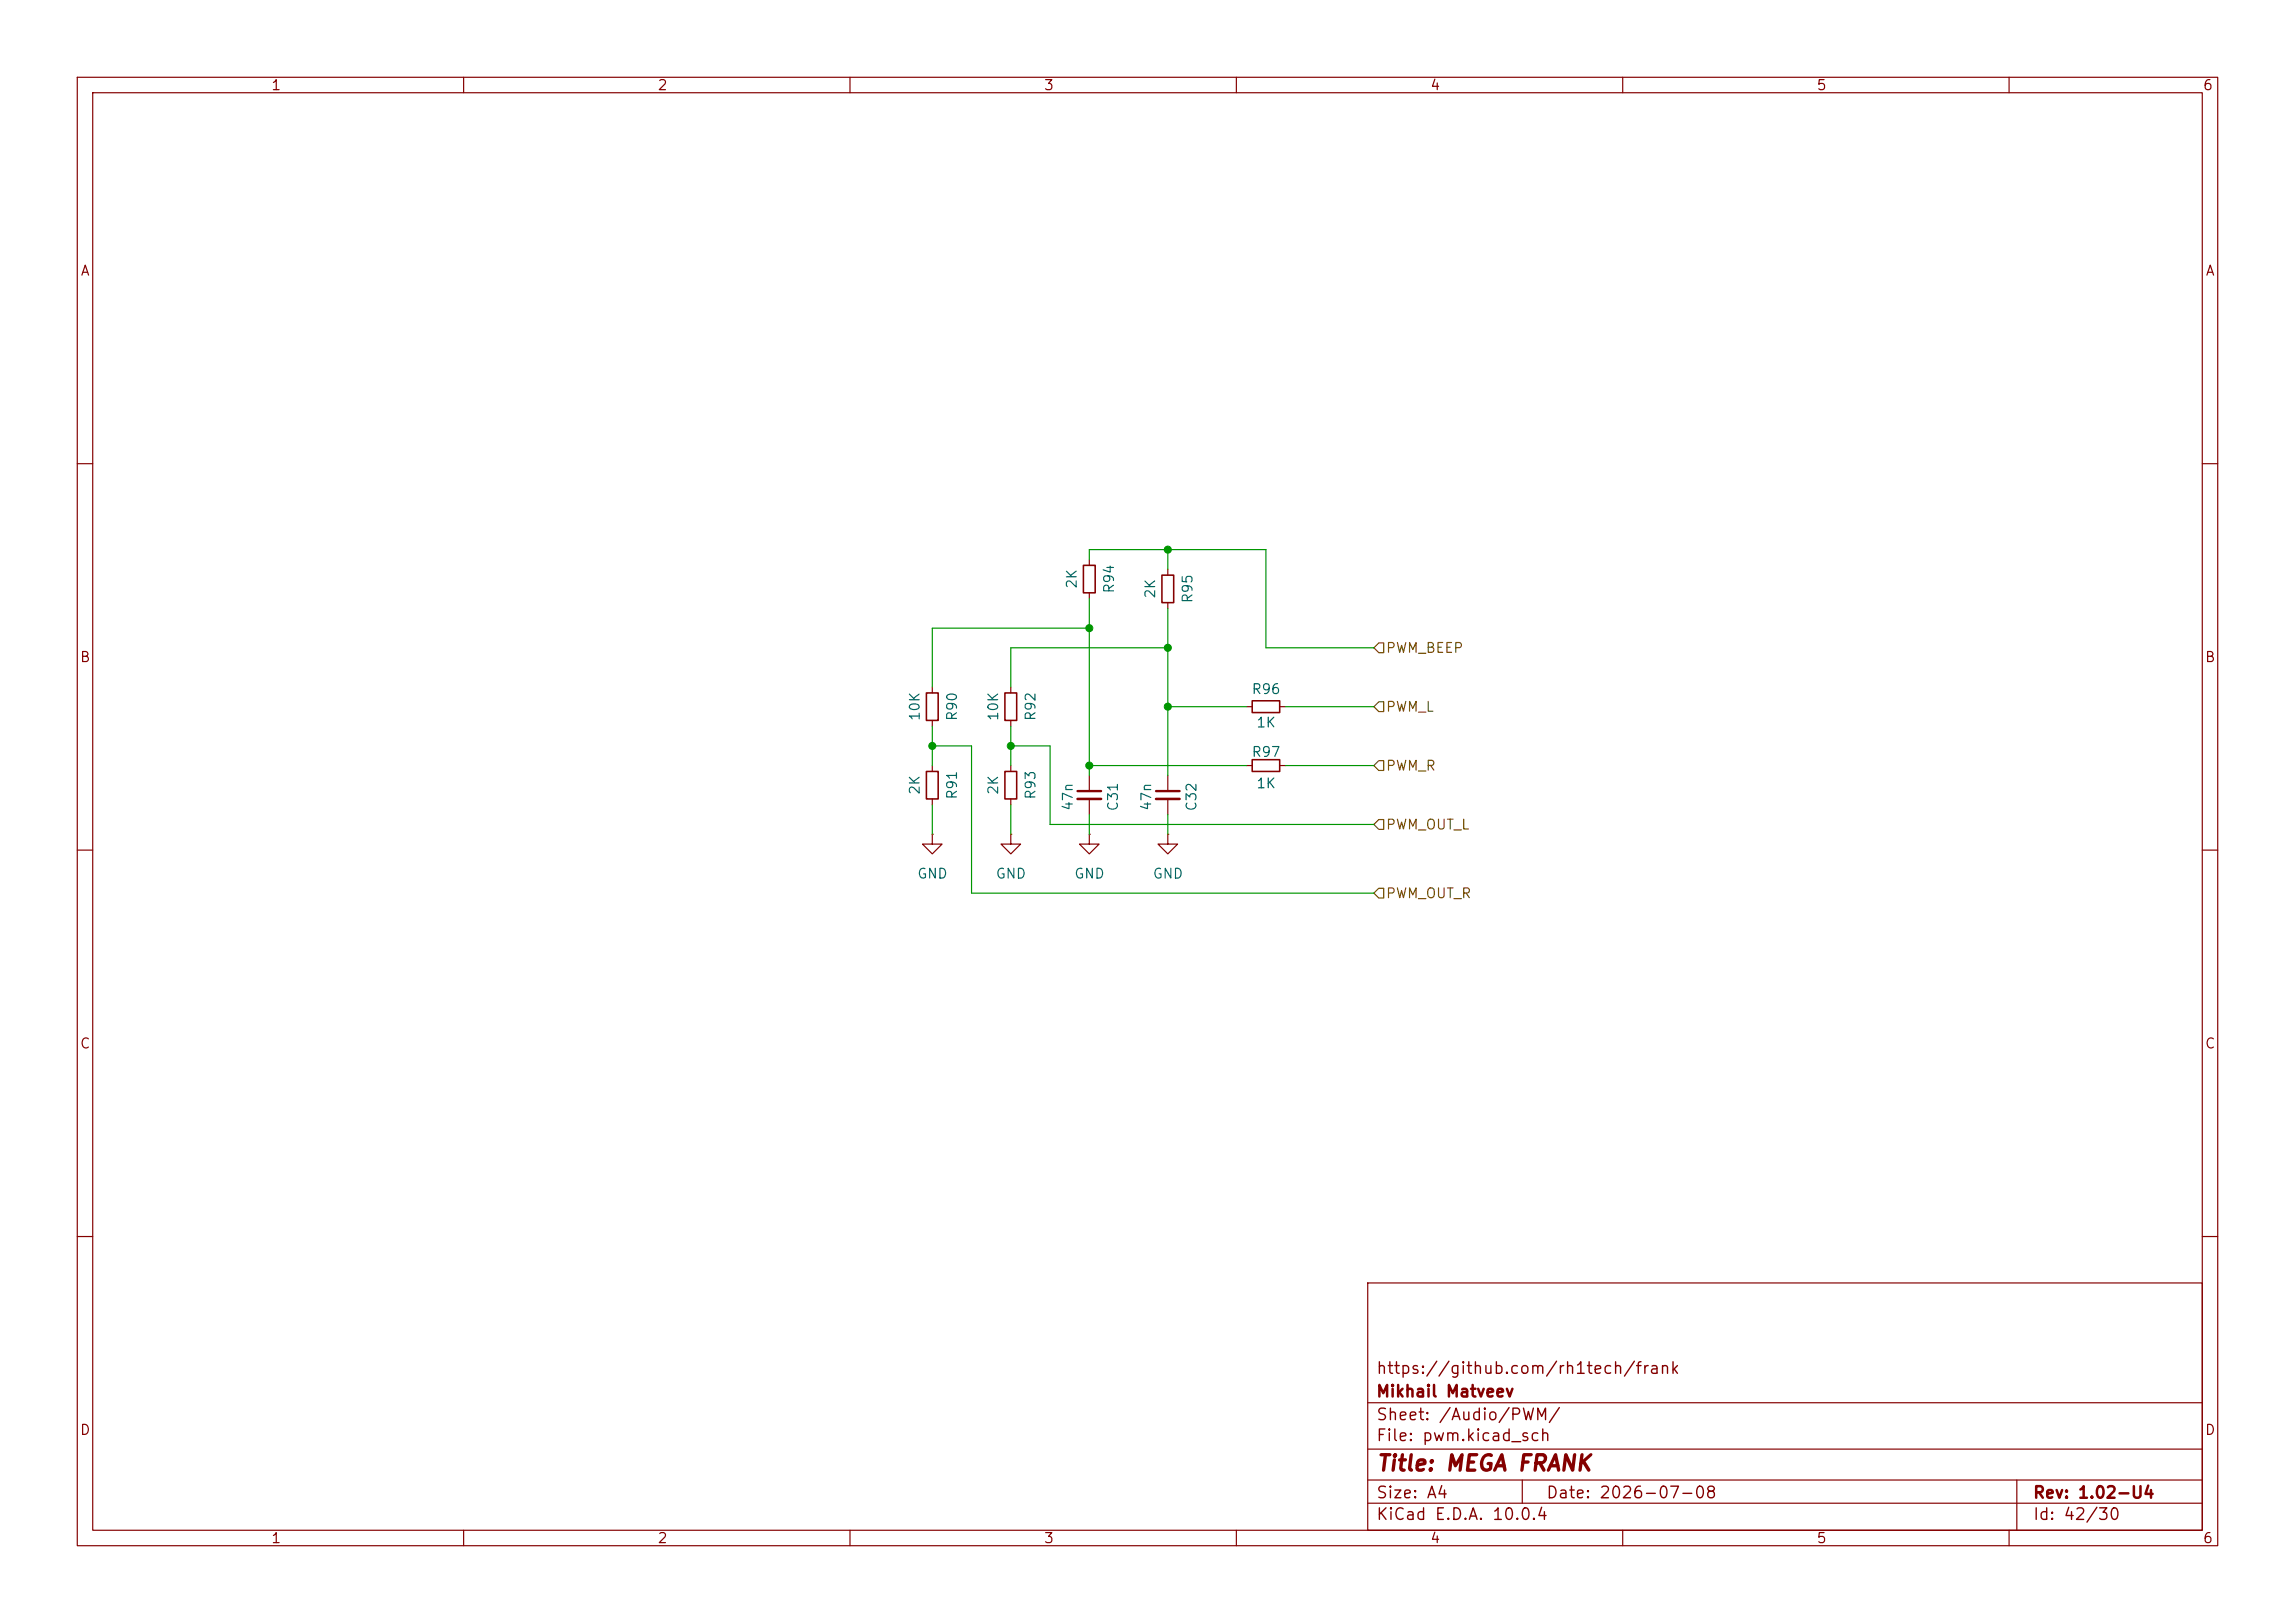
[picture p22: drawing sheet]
<svg xmlns="http://www.w3.org/2000/svg" width="297mm" height="210mm" viewBox="0 0 297 210" stroke-linecap="round" stroke-linejoin="round" font-family="sans-serif">
<defs><g id="words">
<text font-size="2" fill="#840000" x="178" y="190.8">Title: MEGA FRANK</text>
<g font-size="1.5" fill="#840000">
<text x="178" y="178.2">https://github.com/rh1tech/frank</text>
<text x="178" y="184.2">Sheet: /Audio/PWM/</text>
<text x="178" y="181.2">Mikhail Matveev</text>
<text x="178" y="186.9">File: pwm.kicad_sch</text>
<text x="178" y="197.1">KiCad E.D.A. 10.0.4</text>
<text x="178" y="194.3">Size: A4</text>
<text x="200" y="194.3">Date: 2026-07-08</text>
<text x="263" y="194.3">Rev: 1.02-U4</text>
<text x="263" y="197.1">Id: 42/30</text>
</g>
<g font-size="1.3" fill="#840000">
<text x="35" y="12">1</text>
<text x="85" y="12">2</text>
<text x="135" y="12">3</text>
<text x="185" y="12">4</text>
<text x="235" y="12">5</text>
<text x="285" y="12">6</text>
<text x="10.3" y="36">A</text>
<text x="285.3" y="36">A</text>
<text x="10.3" y="86">B</text>
<text x="285.3" y="86">B</text>
<text x="10.3" y="136">C</text>
<text x="285.3" y="136">C</text>
<text x="10.3" y="186">D</text>
<text x="285.3" y="186">D</text>
<text x="35" y="200">1</text>
<text x="85" y="200">2</text>
<text x="135" y="200">3</text>
<text x="185" y="200">4</text>
<text x="235" y="200">5</text>
<text x="285" y="200">6</text>
</g>
<g font-size="1.3" fill="#006464">
<text x="139.7" y="76.3" transform="rotate(-90 139.7 76.3)">2K</text>
<text x="144.5" y="76.9" transform="rotate(-90 144.5 76.9)">R94</text>
<text x="149.8" y="77.5" transform="rotate(-90 149.8 77.5)">2K</text>
<text x="154.6" y="78.1" transform="rotate(-90 154.6 78.1)">R95</text>
<text x="119.3" y="93.4" transform="rotate(-90 119.3 93.4)">10K</text>
<text x="124.2" y="93.4" transform="rotate(-90 124.2 93.4)">R90</text>
<text x="129.5" y="93.4" transform="rotate(-90 129.5 93.4)">10K</text>
<text x="134.3" y="93.4" transform="rotate(-90 134.3 93.4)">R92</text>
<text x="161.9" y="90.1">R96</text>
<text x="162.5" y="94.4">1K</text>
<text x="161.9" y="98.3">R97</text>
<text x="119.3" y="102.9" transform="rotate(-90 119.3 102.9)">2K</text>
<text x="124.2" y="103.5" transform="rotate(-90 124.2 103.5)">R91</text>
<text x="129.5" y="102.9" transform="rotate(-90 129.5 102.9)">2K</text>
<text x="134.3" y="103.5" transform="rotate(-90 134.3 103.5)">R93</text>
<text x="139.1" y="105" transform="rotate(-90 139.1 105)">47n</text>
<text x="145" y="105.1" transform="rotate(-90 145 105.1)">C31</text>
<text x="149.3" y="105" transform="rotate(-90 149.3 105)">47n</text>
<text x="155.1" y="105.1" transform="rotate(-90 155.1 105.1)">C32</text>
<text x="162.5" y="102.3">1K</text>
<text x="118.6" y="114">GND</text>
<text x="128.8" y="114">GND</text>
<text x="138.9" y="114">GND</text>
<text x="149.1" y="114">GND</text>
</g>
<g font-size="1.3" fill="#725600">
<text x="179.3" y="84.8">PWM_BEEP</text>
<text x="179.3" y="92.4">PWM_L</text>
<text x="179.3" y="100">PWM_R</text>
<text x="179.3" y="107.7">PWM_OUT_L</text>
<text x="179.3" y="116.5">PWM_OUT_R</text>
</g>
</g></defs>
<g fill="none" stroke="#840000" stroke-width=".15">
<path d="M10 10h277v190h-277zM12 12h273v186h-273zM60 10v2M110 10v2M160 10v2M210 10v2M260 10v2M10 60h2M141 72.4v.8M141 76.7v.8M151.1 73.7v.7M151.1 78v.7"/>
<path d="M285 60h2M120.6 88.9v.8M120.6 93.2v.8M120.6 99.1v.7M130.8 88.9v.8M130.8 93.2v.8M130.8 99.1v.7M161.3 91.4h.8M161.3 99.1h.8M165.6 91.4h.8M165.6 99.1h.8M10 110h2"/>
<path d="M120.6 108v1.2h1.3l-1.3 1.3-1.2-1.3h1.2M120.6 108h.1M120.6 103.4v.7M130.8 108v1.2h1.3l-1.3 1.3-1.3-1.3h1.3M130.8 108h.1M130.8 103.4v.7M141 108v1.2h1.2l-1.2 1.3-1.3-1.3h1.3M141 108h.1M141 100.3v2.1M141 103.4v2M151.1 108v1.2h1.3l-1.3 1.3-1.2-1.3h1.2M151.1 108h.1"/>
<path d="M151.1 100.3v2.1M151.1 103.4v2M285 110h2M10 160h2M177 166h108v32h-108zM285 160h2M60 198v2M110 198v2M160 198v2M177 194.5h108M177 191.5h108M177 187.5h108"/>
<path d="M177 181.5h108M197 191.5v3M210 198v2M260 198v2M261 191.5v6.5"/>
</g>
<path d="M140.2 73.2h1.5v3.5h-1.5zM150.4 74.4h1.5v3.6h-1.5zM119.9 99.8h1.5v3.6h-1.5zM119.9 89.7h1.5v3.5h-1.5zM130 99.8h1.6v3.6h-1.6zM130 89.7h1.6v3.5h-1.6zM162.1 90.7h3.5v1.5h-3.5zM162.1 98.3h3.5v1.5h-3.5z" fill="none" stroke="#840000" stroke-width=".2"/>
<path d="M139.4 102.4h3.1M149.6 102.4h3.1" fill="none" stroke="#840000" stroke-width=".3"/>
<path d="M139.4 103.4h3.1M149.6 103.4h3.1" fill="none" stroke="#840000" stroke-width=".33"/>
<path d="M177.8 99.1l.6-.7h.7v1.3h-.7zM177.8 91.4l.6-.6h.7v1.3h-.7zM178.4 83.2h.7v1.3h-.7l-.6-.7zM177.8 115.6l.6-.7h.7v1.3h-.7zM178.4 106h.7v1.3h-.7l-.6-.6z" fill="none" stroke="#725600" stroke-width=".15"/>
<g fill="none" stroke="#009600" stroke-width=".15">
<path d="M141 72.4v-1.3h22.8v12.7h14M141 77.5v22.8M151.1 71.1v2.6M151.1 78.7v21.6M120.6 96.5h5.1v19.1h52.1M120.6 94v5.1M130.8 96.5h5.1v10.2h41.9M130.8 94v5.1M141 99.1h20.3M141 81.3h-20.4v7.6M151.1 83.8h-20.3v5.1M151.1 91.4h10.2"/>
<path d="M166.4 99.1h11.4M166.4 91.4h11.4M120.6 104.1v3.9M130.8 104.1v3.9M141 105.4v2.6M151.1 105.4v2.6"/>
</g>
<g fill="#009600" stroke="#009600" stroke-width=".13">
<circle cx="151.1" cy="71.1" r=".46"/>
<circle cx="141" cy="81.3" r=".46"/>
<circle cx="130.8" cy="96.5" r=".46"/>
<circle cx="141" cy="99.1" r=".46"/>
<circle cx="151.1" cy="91.4" r=".46"/>
<circle cx="120.6" cy="96.5" r=".46"/>
<circle cx="151.1" cy="83.8" r=".46"/>
</g>
<use href="#words"/>
</svg>
